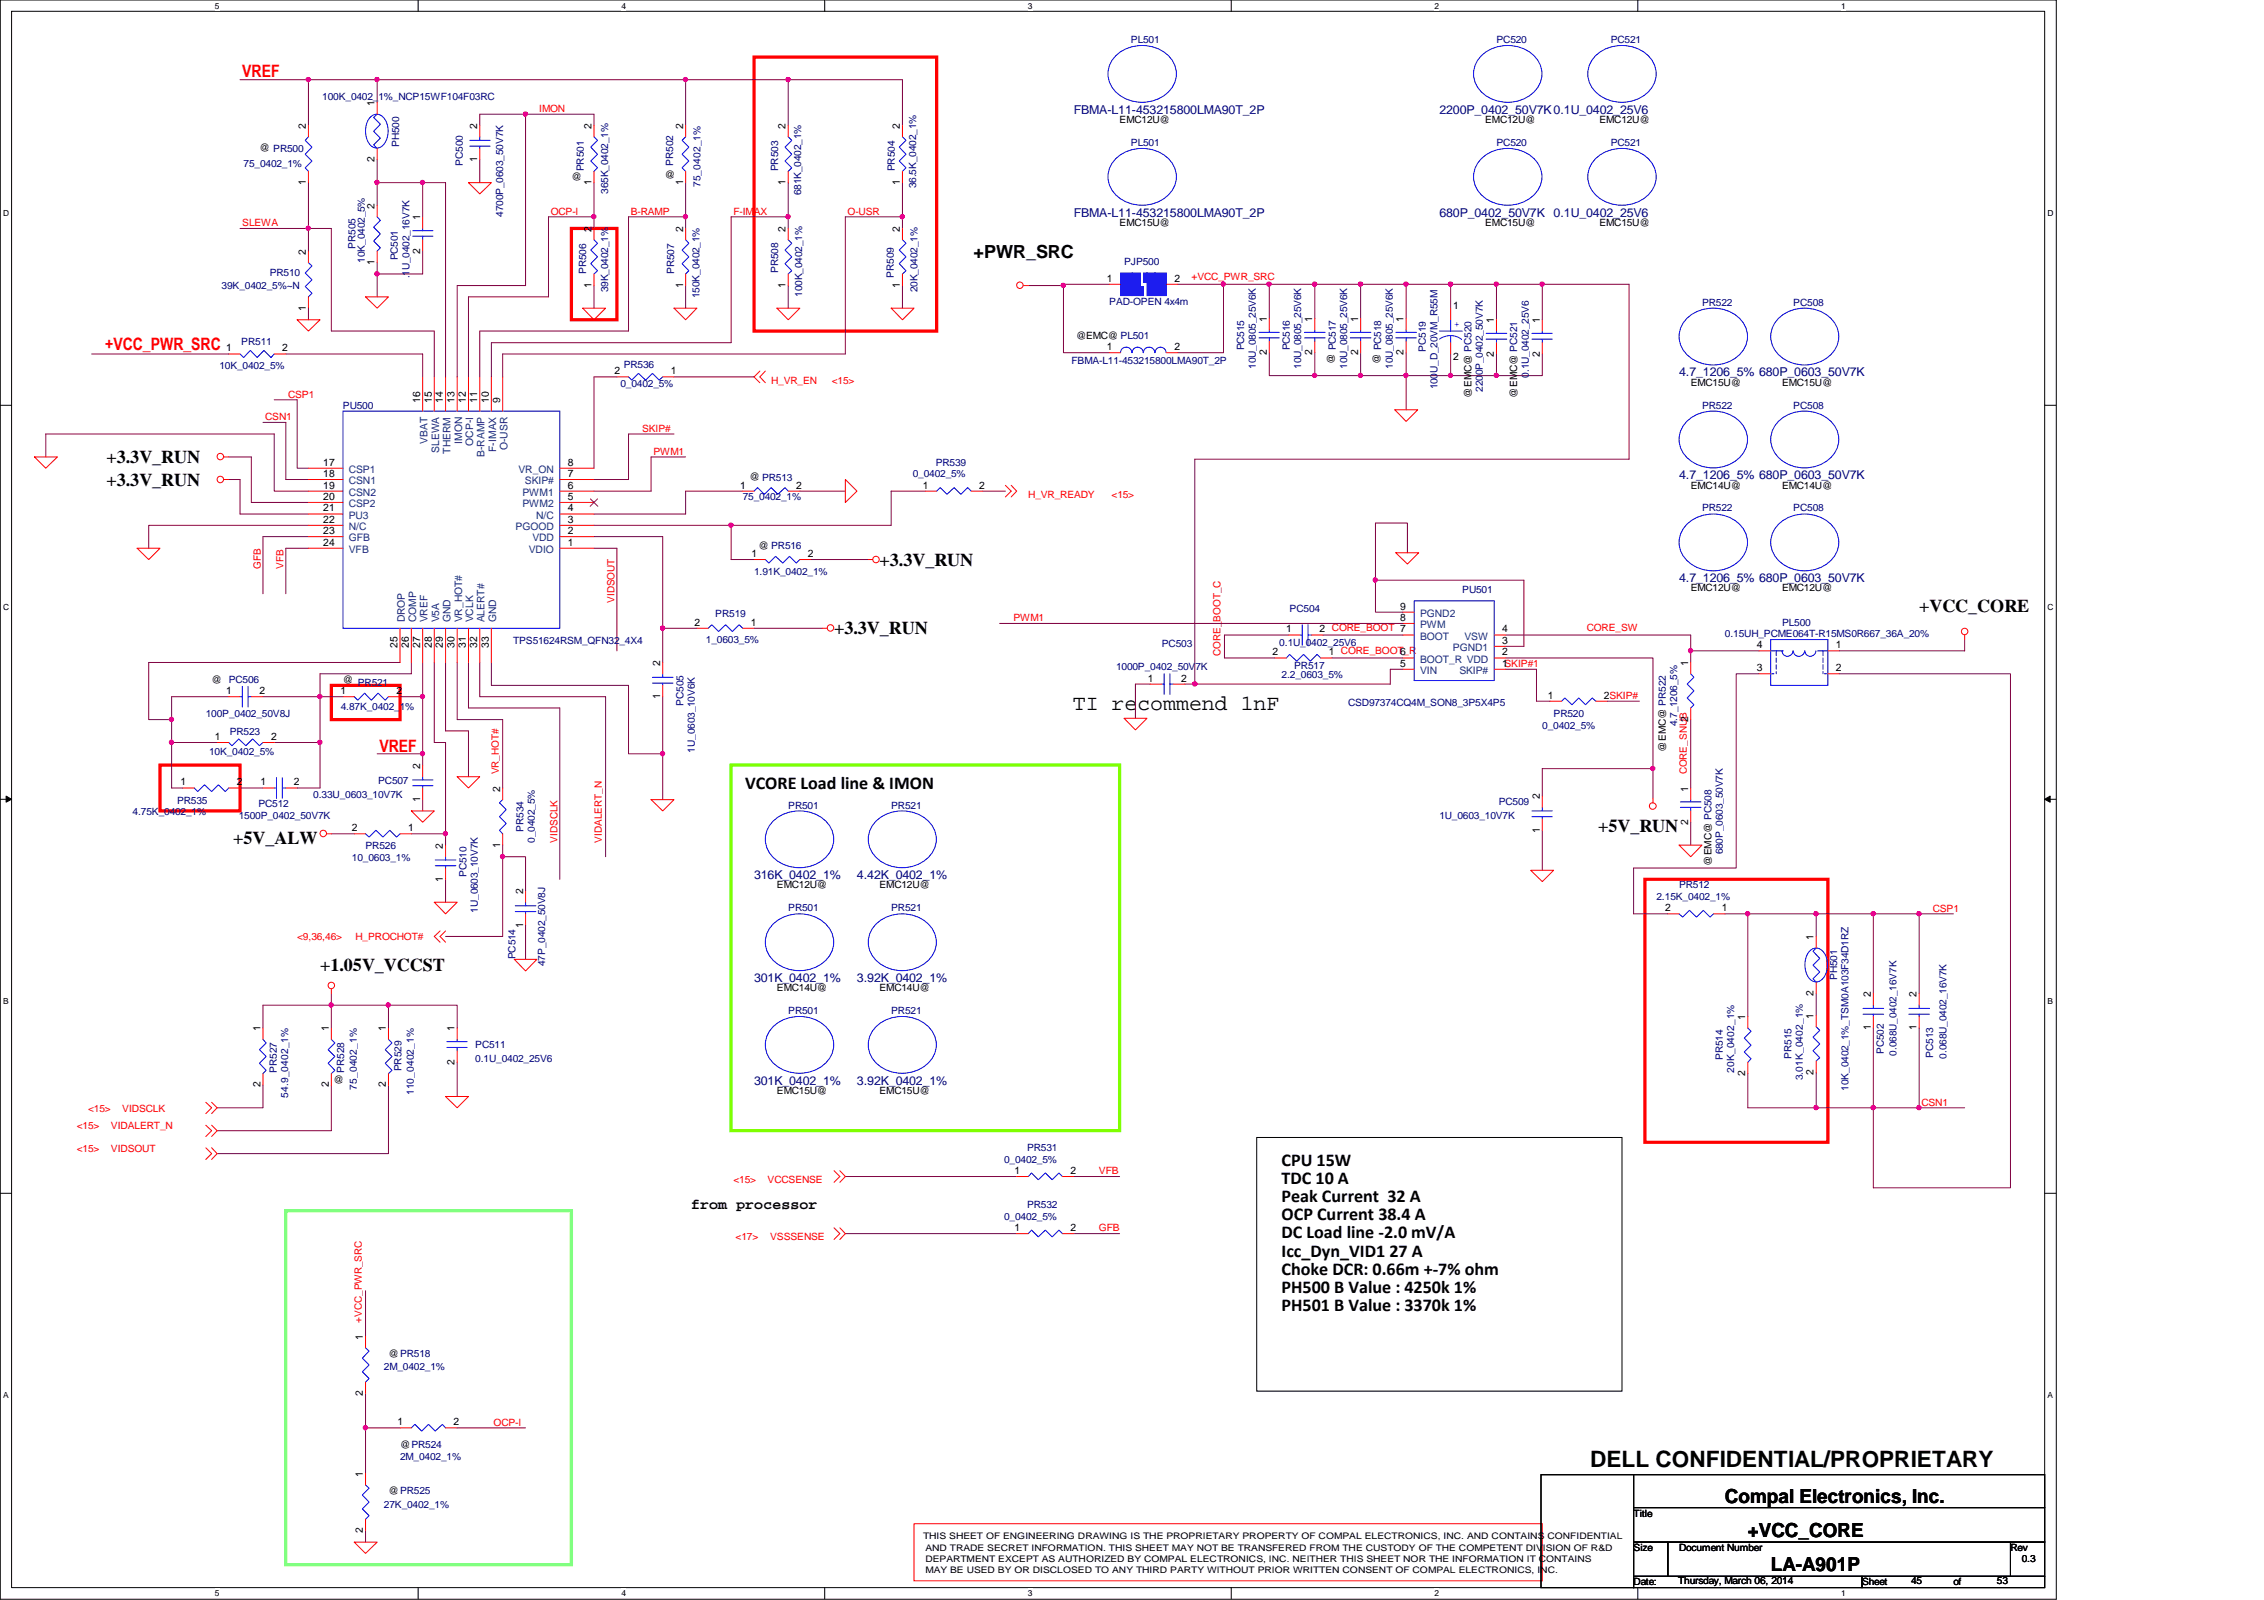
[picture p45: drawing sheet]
<svg xmlns="http://www.w3.org/2000/svg" width="297mm" height="210mm" viewBox="0 0 297 210" stroke-linecap="round" stroke-linejoin="round" font-family="sans-serif">
<defs><g id="words">
<text font-size="3" x="208.6" y="192.4">DELL CONFIDENTIAL/PROPRIETARY</text>
<text font-size="2.8" x="140.8" y="93.2">TI recommend 1nF</text>
<g font-size="2.5">
<text x="226.3" y="197.2">Compal Electronics, Inc.</text>
<text x="229.3" y="201.7">+VCC_CORE</text>
<text x="232.3" y="206.2">LA-A901P</text>
</g>
<g font-size="2.4">
<text x="127.7" y="33.8">+PWR_SRC</text>
<text x="14" y="63.8">+3.3V_RUN</text>
<text x="14" y="60.7">+3.3V_RUN</text>
<text x="115.4" y="74.2">+3.3V_RUN</text>
<text x="109.4" y="83.2">+3.3V_RUN</text>
<text x="251.8" y="80.3">+VCC_CORE</text>
<text x="97.7" y="103.5">VCORE Load line &amp; IMON</text>
<text x="30.6" y="110.8">+5V_ALW</text>
<text x="209.7" y="109.1">+5V_RUN</text>
<text x="42" y="127.4">+1.05V_VCCST</text>
<text x="168.1" y="153">CPU 15W</text>
<text x="168.1" y="155.4">TDC 10 A</text>
<text x="168.1" y="157.7">Peak Current 32 A</text>
<text x="168.1" y="160.1">OCP Current 38.4 A</text>
<text x="168.1" y="162.5">DC Load line -2.0 mV/A</text>
<text x="168.1" y="164.8">Icc_Dyn_VID1 27 A</text>
<text x="168.1" y="167.2">Choke DCR: 0.66m +-7% ohm</text>
<text x="168.1" y="169.6">PH500 B Value : 4250k 1%</text>
<text x="168.1" y="172">PH501 B Value : 3370k 1%</text>
</g>
<g font-size="2.2" fill="#f00">
<text x="31.8" y="10.2">VREF</text>
<text x="13.8" y="45.9">+VCC_PWR_SRC</text>
<text x="49.8" y="98.6">VREF</text>
</g>
<text font-size="1.9" x="90.7" y="158.7">from processor</text>
<g font-size="1.6" fill="#000080">
<text x="140.9" y="14.9">FBMA-L11-453215800LMA90T_2P</text>
<text x="188.8" y="14.9">2200P_0402_50V7K0.1U_0402_25V6</text>
<text x="140.9" y="28.4">FBMA-L11-453215800LMA90T_2P</text>
<text x="188.8" y="28.4">680P_0402_50V7K 0.1U_0402_25V6</text>
<text x="220.3" y="49.4">4.7_1206_5% 680P_0603_50V7K</text>
<text x="220.3" y="62.9">4.7_1206_5% 680P_0603_50V7K</text>
<text x="220.3" y="76.4">4.7_1206_5% 680P_0603_50V7K</text>
<text x="98.9" y="115.3">316K_0402_1%</text>
<text x="112.4" y="115.3">4.42K_0402_1%</text>
<text x="98.9" y="128.8">301K_0402_1%</text>
<text x="112.4" y="128.8">3.92K_0402_1%</text>
<text x="98.9" y="142.3">301K_0402_1%</text>
<text x="112.4" y="142.3">3.92K_0402_1%</text>
</g>
<g font-size="1.4">
<text x="40.1" y="16.9" transform="rotate(-90 40.1 16.9)">2</text>
<text x="49.1" y="13.9" transform="rotate(-90 49.1 13.9)">1</text>
<text x="62.6" y="16.9" transform="rotate(-90 62.6 16.9)">2</text>
<text x="77.6" y="16.9" transform="rotate(-90 77.6 16.9)">2</text>
<text x="89.6" y="16.9" transform="rotate(-90 89.6 16.9)">2</text>
<text x="103.1" y="16.9" transform="rotate(-90 103.1 16.9)">2</text>
<text x="118.1" y="16.9" transform="rotate(-90 118.1 16.9)">2</text>
<text x="49.1" y="21.3" transform="rotate(-90 49.1 21.3)">2</text>
<text x="62.6" y="21.3" transform="rotate(-90 62.6 21.3)">1</text>
<text x="40.1" y="24.3" transform="rotate(-90 40.1 24.3)">1</text>
<text x="49.1" y="27.4" transform="rotate(-90 49.1 27.4)">2</text>
<text x="55.1" y="28.9" transform="rotate(-90 55.1 28.9)">1</text>
<text x="77.6" y="24.3" transform="rotate(-90 77.6 24.3)">1</text>
<text x="89.6" y="24.3" transform="rotate(-90 89.6 24.3)">1</text>
<text x="103.1" y="24.3" transform="rotate(-90 103.1 24.3)">1</text>
<text x="118.1" y="24.3" transform="rotate(-90 118.1 24.3)">1</text>
<text x="40.1" y="33.4" transform="rotate(-90 40.1 33.4)">2</text>
<text x="49.1" y="34.8" transform="rotate(-90 49.1 34.8)">1</text>
<text x="55.1" y="33.3" transform="rotate(-90 55.1 33.3)">2</text>
<text x="77.6" y="30.4" transform="rotate(-90 77.6 30.4)">2</text>
<text x="89.6" y="30.4" transform="rotate(-90 89.6 30.4)">2</text>
<text x="103.1" y="30.4" transform="rotate(-90 103.1 30.4)">2</text>
<text x="118.1" y="30.4" transform="rotate(-90 118.1 30.4)">2</text>
<text x="40.1" y="40.8" transform="rotate(-90 40.1 40.8)">1</text>
<text x="77.6" y="37.8" transform="rotate(-90 77.6 37.8)">1</text>
<text x="89.6" y="37.8" transform="rotate(-90 89.6 37.8)">1</text>
<text x="103.1" y="37.8" transform="rotate(-90 103.1 37.8)">1</text>
<text x="118.1" y="37.8" transform="rotate(-90 118.1 37.8)">1</text>
<text x="145.2" y="37">1</text>
<text x="154.1" y="37">2</text>
<text x="190.7" y="40.6">1</text>
<text x="29.7" y="46.1">1</text>
<text x="37" y="46.1">2</text>
<text x="145.2" y="45.9">1</text>
<text x="154.1" y="45.9">2</text>
<text x="166.2" y="46.6" transform="rotate(-90 166.2 46.6)">2</text>
<text x="166.2" y="42.2" transform="rotate(-90 166.2 42.2)">1</text>
<text x="172.2" y="46.6" transform="rotate(-90 172.2 46.6)">2</text>
<text x="172.2" y="42.2" transform="rotate(-90 172.2 42.2)">1</text>
<text x="178.2" y="46.6" transform="rotate(-90 178.2 46.6)">2</text>
<text x="178.2" y="42.2" transform="rotate(-90 178.2 42.2)">1</text>
<text x="184.1" y="46.6" transform="rotate(-90 184.1 46.6)">2</text>
<text x="184.1" y="42.2" transform="rotate(-90 184.1 42.2)">1</text>
<text x="190.7" y="47.2">2</text>
<text x="196" y="46.8" transform="rotate(-90 196 46.8)">2</text>
<text x="196" y="42.4" transform="rotate(-90 196 42.4)">1</text>
<text x="202" y="46.8" transform="rotate(-90 202 46.8)">2</text>
<text x="202" y="42.4" transform="rotate(-90 202 42.4)">1</text>
<text x="55.1" y="52.9" transform="rotate(-90 55.1 52.9)">16</text>
<text x="56.6" y="52.9" transform="rotate(-90 56.6 52.9)">15</text>
<text x="58.1" y="52.9" transform="rotate(-90 58.1 52.9)">14</text>
<text x="59.6" y="52.9" transform="rotate(-90 59.6 52.9)">13</text>
<text x="61.1" y="52.9" transform="rotate(-90 61.1 52.9)">12</text>
<text x="62.6" y="52.9" transform="rotate(-90 62.6 52.9)">11</text>
<text x="64.1" y="52.9" transform="rotate(-90 64.1 52.9)">10</text>
<text x="65.6" y="52.9" transform="rotate(-90 65.6 52.9)">9</text>
<text x="80.6" y="49.1">2</text>
<text x="88" y="49.1">1</text>
<text x="42.4" y="65.6">20</text>
<text x="42.4" y="61.1">17</text>
<text x="42.4" y="64.1">19</text>
<text x="42.4" y="62.6">18</text>
<text x="74.5" y="62.6">7</text>
<text x="74.5" y="65.6">5</text>
<text x="74.5" y="64.1">6</text>
<text x="74.5" y="61.1">8</text>
<text x="97.1" y="64.1">1</text>
<text x="104.5" y="64.1">2</text>
<text x="121.1" y="64.1">1</text>
<text x="128.5" y="64.1">2</text>
<text x="42.4" y="70.1">23</text>
<text x="42.4" y="67.1">21</text>
<text x="42.4" y="71.6">24</text>
<text x="42.4" y="68.6">22</text>
<text x="74.5" y="71.6">1</text>
<text x="74.5" y="68.6">3</text>
<text x="74.5" y="67.1">4</text>
<text x="74.5" y="70.1">2</text>
<text x="98.6" y="73.1">1</text>
<text x="106" y="73.1">2</text>
<text x="91.1" y="82.1">2</text>
<text x="98.5" y="82.1">1</text>
<text x="168.7" y="83">1</text>
<text x="173.1" y="83">2 CORE_BOOT 7</text>
<text x="183.7" y="81.4">8</text>
<text x="183.7" y="80">9</text>
<text x="197.1" y="83">4</text>
<text x="52.2" y="85" transform="rotate(-90 52.2 85)">25</text>
<text x="53.6" y="85" transform="rotate(-90 53.6 85)">26</text>
<text x="55.1" y="85" transform="rotate(-90 55.1 85)">27</text>
<text x="56.6" y="85" transform="rotate(-90 56.6 85)">28</text>
<text x="58.1" y="85" transform="rotate(-90 58.1 85)">29</text>
<text x="59.6" y="85" transform="rotate(-90 59.6 85)">30</text>
<text x="61.1" y="85" transform="rotate(-90 61.1 85)">31</text>
<text x="62.6" y="85" transform="rotate(-90 62.6 85)">32</text>
<text x="64.1" y="85" transform="rotate(-90 64.1 85)">33</text>
<text x="86.6" y="87.3" transform="rotate(-90 86.6 87.3)">2</text>
<text x="150.6" y="89.4">1</text>
<text x="155" y="89.4">2</text>
<text x="167" y="86">2</text>
<text x="174.3" y="86">1 CORE_BOOT_R</text>
<text x="183.7" y="87.5">5</text>
<text x="183.7" y="86">6</text>
<text x="197.1" y="87.5">1SKIP#1</text>
<text x="197.1" y="84.5">3</text>
<text x="197.1" y="86">2</text>
<text x="221.5" y="87.3" transform="rotate(-90 221.5 87.3)">1</text>
<text x="230.5" y="88.1">3</text>
<text x="230.5" y="85">4</text>
<text x="240.9" y="85">1</text>
<text x="240.9" y="88.1">2</text>
<text x="29.7" y="91.1">1</text>
<text x="34" y="91.1">2</text>
<text x="44.7" y="91.1">1</text>
<text x="52" y="91.1">2</text>
<text x="86.6" y="91.7" transform="rotate(-90 86.6 91.7)">1</text>
<text x="203.1" y="91.7">1</text>
<text x="210.4" y="91.7">2SKIP#</text>
<text x="221.5" y="94.7" transform="rotate(-90 221.5 94.7)">2</text>
<text x="28.2" y="97.1">1</text>
<text x="35.6" y="97.1">2</text>
<text x="55.1" y="100.8" transform="rotate(-90 55.1 100.8)">2</text>
<text x="23.7" y="103">1</text>
<text x="31.1" y="103">2</text>
<text x="34.2" y="103">1</text>
<text x="38.6" y="103">2</text>
<text x="55.1" y="105.2" transform="rotate(-90 55.1 105.2)">1</text>
<text x="65.6" y="103.8" transform="rotate(-90 65.6 103.8)">2</text>
<text x="202" y="104.9" transform="rotate(-90 202 104.9)">2</text>
<text x="221.5" y="103.8" transform="rotate(-90 221.5 103.8)">1</text>
<text x="46.1" y="109.1">2</text>
<text x="53.5" y="109.1">1</text>
<text x="58.1" y="111.3" transform="rotate(-90 58.1 111.3)">2</text>
<text x="65.6" y="111.2" transform="rotate(-90 65.6 111.2)">1</text>
<text x="202" y="109.3" transform="rotate(-90 202 109.3)">1</text>
<text x="221.5" y="108.2" transform="rotate(-90 221.5 108.2)">2</text>
<text x="58.1" y="115.7" transform="rotate(-90 58.1 115.7)">1</text>
<text x="68.6" y="117.3" transform="rotate(-90 68.6 117.3)">2</text>
<text x="218.5" y="119.5">2</text>
<text x="225.9" y="119.5">1</text>
<text x="68.6" y="121.7" transform="rotate(-90 68.6 121.7)">1</text>
<text x="238" y="123.3" transform="rotate(-90 238 123.3)">1</text>
<text x="238" y="130.7" transform="rotate(-90 238 130.7)">2</text>
<text x="245.4" y="130.8" transform="rotate(-90 245.4 130.8)">2</text>
<text x="251.5" y="130.8" transform="rotate(-90 251.5 130.8)">2</text>
<text x="34.2" y="135.3" transform="rotate(-90 34.2 135.3)">1</text>
<text x="43.1" y="135.3" transform="rotate(-90 43.1 135.3)">1</text>
<text x="50.6" y="135.3" transform="rotate(-90 50.6 135.3)">1</text>
<text x="59.6" y="135.3" transform="rotate(-90 59.6 135.3)">1</text>
<text x="229" y="133.8" transform="rotate(-90 229 133.8)">1</text>
<text x="238" y="133.6" transform="rotate(-90 238 133.6)">1</text>
<text x="245.4" y="135.2" transform="rotate(-90 245.4 135.2)">1</text>
<text x="251.5" y="135.2" transform="rotate(-90 251.5 135.2)">1</text>
<text x="34.2" y="142.7" transform="rotate(-90 34.2 142.7)">2</text>
<text x="43.1" y="142.7" transform="rotate(-90 43.1 142.7)">2</text>
<text x="50.6" y="142.7" transform="rotate(-90 50.6 142.7)">2</text>
<text x="59.6" y="139.7" transform="rotate(-90 59.6 139.7)">2</text>
<text x="229" y="141.2" transform="rotate(-90 229 141.2)">2</text>
<text x="238" y="141" transform="rotate(-90 238 141)">2</text>
<text x="133.1" y="154">1</text>
<text x="140.5" y="154">2</text>
<text x="133.1" y="161.5">1</text>
<text x="140.5" y="161.5">2</text>
<text x="47.6" y="175.8" transform="rotate(-90 47.6 175.8)">1</text>
<text x="47.6" y="183.1" transform="rotate(-90 47.6 183.1)">2</text>
<text x="52.2" y="187">1</text>
<text x="59.5" y="187">2</text>
<text x="47.6" y="193.8" transform="rotate(-90 47.6 193.8)">1</text>
<text x="47.6" y="201.1" transform="rotate(-90 47.6 201.1)">2</text>
</g>
<g font-size="1.4" fill="#004080">
<text x="56.1" y="58.2" transform="rotate(-90 56.1 58.2)">VBAT</text>
<text x="57.6" y="59.4" transform="rotate(-90 57.6 59.4)">SLEWA</text>
<text x="59.1" y="59.5" transform="rotate(-90 59.1 59.5)">THERM</text>
<text x="60.6" y="58.3" transform="rotate(-90 60.6 58.3)">IMON</text>
<text x="62.1" y="58.5" transform="rotate(-90 62.1 58.5)">OCP-I</text>
<text x="63.6" y="59.9" transform="rotate(-90 63.6 59.9)">B-RAMP</text>
<text x="65.1" y="59.3" transform="rotate(-90 65.1 59.3)">F-IMAX</text>
<text x="66.6" y="59.1" transform="rotate(-90 66.6 59.1)">O-USR</text>
<text x="45.8" y="62.1">CSP1</text>
<text x="45.8" y="65.1">CSN2</text>
<text x="45.8" y="63.5">CSN1</text>
<text x="68" y="62.1">VR_ON</text>
<text x="68.5" y="65.1">PWM1</text>
<text x="68.9" y="63.5">SKIP#</text>
<text x="45.8" y="71">GFB</text>
<text x="45.8" y="68.1">PU3</text>
<text x="45.8" y="69.6">N/C</text>
<text x="45.8" y="66.5">CSP2</text>
<text x="67.6" y="69.6">PGOOD</text>
<text x="68.5" y="66.5">PWM2</text>
<text x="69.8" y="71">VDD</text>
<text x="70.4" y="68.1">N/C</text>
<text x="45.8" y="72.6">VFB</text>
<text x="69.4" y="72.6">VDIO</text>
<text x="53.1" y="81.7" transform="rotate(-90 53.1 81.7)">DROP</text>
<text x="54.6" y="81.7" transform="rotate(-90 54.6 81.7)">COMP</text>
<text x="56.1" y="81.7" transform="rotate(-90 56.1 81.7)">VREF</text>
<text x="57.6" y="81.7" transform="rotate(-90 57.6 81.7)">V5A</text>
<text x="59.1" y="81.7" transform="rotate(-90 59.1 81.7)">GND</text>
<text x="60.6" y="81.7" transform="rotate(-90 60.6 81.7)">VR_HOT#</text>
<text x="62.1" y="81.7" transform="rotate(-90 62.1 81.7)">VCLK</text>
<text x="63.6" y="81.7" transform="rotate(-90 63.6 81.7)">ALERT#</text>
<text x="65.1" y="81.7" transform="rotate(-90 65.1 81.7)">GND</text>
<text x="186.3" y="82.4">PWM</text>
<text x="186.3" y="83.9">BOOT</text>
<text x="186.3" y="80.9">PGND2</text>
<text x="192.1" y="83.9">VSW</text>
<text x="186.3" y="88.4">VIN</text>
<text x="186.3" y="87">BOOT_R VDD</text>
<text x="190.6" y="85.4">PGND1</text>
<text x="191.5" y="88.4">SKIP#</text>
</g>
<g font-size="1.3" fill="#000080">
<text x="148.4" y="5.7">PL501</text>
<text x="196.3" y="5.7">PC520</text>
<text x="211.3" y="5.7">PC521</text>
<text x="42.3" y="13.2">100K_0402_1%_NCP15WF104F03RC</text>
<text x="32" y="21.8">75_0402_1%</text>
<text x="52.4" y="19.3" transform="rotate(-90 52.4 19.3)">PH500</text>
<text x="60.7" y="21.7" transform="rotate(-90 60.7 21.7)">PC500</text>
<text x="76.6" y="22.5" transform="rotate(-90 76.6 22.5)">PR501</text>
<text x="88.3" y="21.7" transform="rotate(-90 88.3 21.7)">PR502</text>
<text x="102.1" y="22.5" transform="rotate(-90 102.1 22.5)">PR503</text>
<text x="117.4" y="22.5" transform="rotate(-90 117.4 22.5)">PR504</text>
<text x="148.4" y="19.1">PL501</text>
<text x="196.3" y="19.1">PC520</text>
<text x="211.3" y="19.1">PC521</text>
<text x="66" y="28.4" transform="rotate(-90 66 28.4)">4700P_0603_50V7K</text>
<text x="79.8" y="25.4" transform="rotate(-90 79.8 25.4)">365K_0402_1%</text>
<text x="91.9" y="24.6" transform="rotate(-90 91.9 24.6)">75_0402_1%</text>
<text x="105.1" y="25.6" transform="rotate(-90 105.1 25.6)">681K_0402_1%</text>
<text x="120.2" y="24.7" transform="rotate(-90 120.2 24.7)">36.5K_0402_1%</text>
<text x="46.6" y="32.6" transform="rotate(-90 46.6 32.6)">PR505</text>
<text x="47.9" y="34.5" transform="rotate(-90 47.9 34.5)">10K_0402_5%</text>
<text x="52.2" y="34.2" transform="rotate(-90 52.2 34.2)">PC501</text>
<text x="76.9" y="35.9" transform="rotate(-90 76.9 35.9)">PR506</text>
<text x="88.5" y="35.9" transform="rotate(-90 88.5 35.9)">PR507</text>
<text x="102.1" y="35.8" transform="rotate(-90 102.1 35.8)">PR508</text>
<text x="147.5" y="34.8">PJP500</text>
<text x="29.1" y="37.9">39K_0402_5%~N</text>
<text x="35.4" y="36.2">PR510</text>
<text x="53.7" y="36.5" transform="rotate(-90 53.7 36.5)">.1U_0402_16V7K</text>
<text x="79.8" y="38.4" transform="rotate(-90 79.8 38.4)">39K_0402_1%</text>
<text x="91.8" y="39.1" transform="rotate(-90 91.8 39.1)">150K_0402_1%</text>
<text x="105.2" y="38.9" transform="rotate(-90 105.2 38.9)">100K_0402_1%</text>
<text x="117.3" y="36.4" transform="rotate(-90 117.3 36.4)">PR509</text>
<text x="120.4" y="38.4" transform="rotate(-90 120.4 38.4)">20K_0402_1%</text>
<text x="145.5" y="40">PAD-OPEN 4x4m</text>
<text x="223.3" y="40.1">PR522</text>
<text x="235.3" y="40.1">PC508</text>
<text x="31.7" y="45.2">PR511</text>
<text x="140.6" y="47.8">FBMA-L11-453215800LMA90T_2P</text>
<text x="163.2" y="46" transform="rotate(-90 163.2 46)">PC515</text>
<text x="169.2" y="46" transform="rotate(-90 169.2 46)">PC516</text>
<text x="187.1" y="46.1" transform="rotate(-90 187.1 46.1)">PC519</text>
<text x="28.8" y="48.4">10K_0402_5%</text>
<text x="45" y="53.6">PU500</text>
<text x="81.4" y="50.8">0_0402_5%</text>
<text x="81.8" y="48.2">PR536</text>
<text x="164.8" y="48.4" transform="rotate(-90 164.8 48.4)">10U_0805_25V6K</text>
<text x="170.7" y="48.4" transform="rotate(-90 170.7 48.4)">10U_0805_25V6K</text>
<text x="176.7" y="48.4" transform="rotate(-90 176.7 48.4)">10U_0805_25V6K</text>
<text x="182.7" y="48.4" transform="rotate(-90 182.7 48.4)">10U_0805_25V6K</text>
<text x="188.6" y="51.1" transform="rotate(-90 188.6 51.1)">100U_D_20VM_R55M</text>
<text x="194.6" y="51.4" transform="rotate(-90 194.6 51.4)">2200P_0402_50V7K</text>
<text x="200.6" y="49.6" transform="rotate(-90 200.6 49.6)">0.1U_0402_25V6</text>
<text x="223.3" y="53.6">PR522</text>
<text x="235.3" y="53.6">PC508</text>
<text x="97.4" y="65.6">75_0402_1%</text>
<text x="119.8" y="62.6">0_0402_5%</text>
<text x="122.8" y="61.1">PR539</text>
<text x="223.3" y="67.1">PR522</text>
<text x="235.3" y="67.1">PC508</text>
<text x="98.9" y="75.5">1.91K_0402_1%</text>
<text x="191.9" y="77.8">PU501</text>
<text x="93.8" y="80.9">PR519</text>
<text x="169.2" y="80.3">PC504</text>
<text x="226.3" y="83.6">0.15UH_PCME064T-R15MS0R667_36A_20%</text>
<text x="233.8" y="82.1">PL500</text>
<text x="67.3" y="84.5">TPS51624RSM_QFN32_4X4</text>
<text x="92.6" y="84.3">1_0603_5%</text>
<text x="146.4" y="87.9">1000P_0402_50V7K</text>
<text x="152.4" y="84.9">PC503</text>
<text x="167.8" y="84.8">0.1U_0402_25V6</text>
<text x="168.1" y="89">2.2_0603_5%</text>
<text x="169.8" y="87.8">PR517</text>
<text x="27" y="94.1">100P_0402_50V8J</text>
<text x="44.7" y="93.2">4.87K_0402_1%</text>
<text x="46.9" y="90">PR521</text>
<text x="89.7" y="92.6" transform="rotate(-90 89.7 92.6)">PC505</text>
<text x="176.9" y="92.6">CSD97374CQ4M_SON8_3P5X4P5</text>
<text x="202.4" y="95.6">0_0402_5%</text>
<text x="203.8" y="94.1">PR520</text>
<text x="220" y="95.3" transform="rotate(-90 220 95.3)">4.7_1206_5%</text>
<text x="27.4" y="99">10K_0402_5%</text>
<text x="30.1" y="96.5">PR523</text>
<text x="91.2" y="98.7" transform="rotate(-90 91.2 98.7)">1U_0603_10V6K</text>
<text x="17.4" y="107">4.75K_0402_1%</text>
<text x="23.2" y="105.5">PR535</text>
<text x="31.3" y="107.4">1500P_0402_50V7K</text>
<text x="33.9" y="105.9">PC512</text>
<text x="41.1" y="104.7">0.33U_0603_10V7K</text>
<text x="49.6" y="102.9">PC507</text>
<text x="103.4" y="106.1">PR501</text>
<text x="116.9" y="106.1">PR521</text>
<text x="188.8" y="107.4">1U_0603_10V7K</text>
<text x="196.6" y="105.6">PC509</text>
<text x="46.2" y="112.9">10_0603_1%</text>
<text x="48" y="111.3">PR526</text>
<text x="68.7" y="109.1" transform="rotate(-90 68.7 109.1)">PR534</text>
<text x="70.2" y="110.6" transform="rotate(-90 70.2 110.6)">0_0402_5%</text>
<text x="226.1" y="112.1" transform="rotate(-90 226.1 112.1)">680P_0603_50V7K</text>
<text x="61.2" y="115.1" transform="rotate(-90 61.2 115.1)">PC510</text>
<text x="62.7" y="119.7" transform="rotate(-90 62.7 119.7)">1U_0603_10V7K</text>
<text x="103.4" y="119.5">PR501</text>
<text x="116.9" y="119.5">PR521</text>
<text x="217.3" y="118.1">2.15K_0402_1%</text>
<text x="220.3" y="116.5">PR512</text>
<text x="67.6" y="125.9" transform="rotate(-90 67.6 125.9)">PC514</text>
<text x="71.5" y="126.7" transform="rotate(-90 71.5 126.7)">47P_0402_50V8J</text>
<text x="241" y="128.6" transform="rotate(-90 241 128.6)">PH501</text>
<text x="62.4" y="137.5">PC511</text>
<text x="103.4" y="133.1">PR501</text>
<text x="116.9" y="133.1">PR521</text>
<text x="36.3" y="140.7" transform="rotate(-90 36.3 140.7)">PR527</text>
<text x="45.2" y="140.7" transform="rotate(-90 45.2 140.7)">PR528</text>
<text x="46.8" y="143" transform="rotate(-90 46.8 143)">75_0402_1%</text>
<text x="52.7" y="140.5" transform="rotate(-90 52.7 140.5)">PR529</text>
<text x="54.3" y="143.7" transform="rotate(-90 54.3 143.7)">110_0402_1%</text>
<text x="62.4" y="139.3">0.1U_0402_25V6</text>
<text x="226.1" y="139.1" transform="rotate(-90 226.1 139.1)">PR514</text>
<text x="227.5" y="140.7" transform="rotate(-90 227.5 140.7)">20K_0402_1%</text>
<text x="235" y="138.9" transform="rotate(-90 235 138.9)">PR515</text>
<text x="236.5" y="141.7" transform="rotate(-90 236.5 141.7)">3.01K_0402_1%</text>
<text x="242.5" y="143.1" transform="rotate(-90 242.5 143.1)">10K_0402_1%_TSM0A103F34D1RZ</text>
<text x="247.2" y="138.3" transform="rotate(-90 247.2 138.3)">PC502</text>
<text x="248.8" y="138.5" transform="rotate(-90 248.8 138.5)">0.068U_0402_16V7K</text>
<text x="253.6" y="138.8" transform="rotate(-90 253.6 138.8)">PC513</text>
<text x="255.4" y="138.9" transform="rotate(-90 255.4 138.9)">0.068U_0402_16V7K</text>
<text x="37.8" y="144" transform="rotate(-90 37.8 144)">54.9_0402_1%</text>
<text x="131.7" y="152.5">0_0402_5%</text>
<text x="134.7" y="151">PR531</text>
<text x="131.7" y="160">0_0402_5%</text>
<text x="134.7" y="158.5">PR532</text>
<text x="50.4" y="179.8">2M_0402_1%</text>
<text x="52.5" y="191.5">2M_0402_1%</text>
<text x="50.4" y="197.8">27K_0402_1%</text>
</g>
<g font-size="1.3" fill="#f00">
<text x="70.7" y="14.7">IMON</text>
<text x="31.8" y="29.7">SLEWA</text>
<text x="72.3" y="28.2">OCP-I</text>
<text x="82.8" y="28.2">B-RAMP</text>
<text x="96.2" y="28.2">F-IMAX</text>
<text x="111.2" y="28.2">O-USR</text>
<text x="156.3" y="36.8">+VCC_PWR_SRC</text>
<text x="37.8" y="52.2">CSP1</text>
<text x="101.2" y="50.3">H_VR_EN</text>
<text x="109.1" y="50.3">&lt;15&gt;</text>
<text x="34.8" y="55.1">CSN1</text>
<text x="84.2" y="56.6">SKIP#</text>
<text x="85.7" y="59.6">PWM1</text>
<text x="134.9" y="65.3">H_VR_READY</text>
<text x="145.8" y="65.3">&lt;15&gt;</text>
<text x="34.2" y="74.6" transform="rotate(-90 34.2 74.6)">GFB</text>
<text x="37.2" y="74.6" transform="rotate(-90 37.2 74.6)">VFB</text>
<text x="80.6" y="79.1" transform="rotate(-90 80.6 79.1)">VIDSOUT</text>
<text x="133" y="81.5">PWM1</text>
<text x="208.2" y="82.8">CORE_SW</text>
<text x="160.1" y="86" transform="rotate(-90 160.1 86)">CORE_BOOT_C</text>
<text x="65.4" y="101.6" transform="rotate(-90 65.4 101.6)">VR_HOT#</text>
<text x="221.3" y="101.6" transform="rotate(-90 221.3 101.6)">CORE_SNUB</text>
<text x="73.1" y="110.6" transform="rotate(-90 73.1 110.6)">VIDSCLK</text>
<text x="78.9" y="110.6" transform="rotate(-90 78.9 110.6)">VIDALERT_N</text>
<text x="253.6" y="119.6">CSP1</text>
<text x="39" y="123.3">&lt;9,36,46&gt;</text>
<text x="46.6" y="123.3">H_PROCHOT#</text>
<text x="10.1" y="148.2">&lt;15&gt;</text>
<text x="11.6" y="145.9">&lt;15&gt;</text>
<text x="14.6" y="148.2">VIDALERT_N</text>
<text x="16" y="145.9">VIDSCLK</text>
<text x="252.1" y="145">CSN1</text>
<text x="10.1" y="151.2">&lt;15&gt;</text>
<text x="14.6" y="151.2">VIDSOUT</text>
<text x="96.2" y="155.2">&lt;15&gt;</text>
<text x="100.7" y="155.2">VCCSENSE</text>
<text x="144.2" y="154.1">VFB</text>
<text x="144.2" y="161.5">GFB</text>
<text x="96.5" y="162.7">&lt;17&gt;</text>
<text x="101" y="162.7">VSSSENSE</text>
<text x="47.5" y="173.5" transform="rotate(-90 47.5 173.5)">+VCC_PWR_SRC</text>
<text x="64.8" y="187">OCP-I</text>
</g>
<g font-size="1.3">
<text x="146.9" y="16.2">EMC12U@</text>
<text x="194.9" y="16.2">EMC12U@</text>
<text x="209.8" y="16.2">EMC12U@</text>
<text x="34" y="19.8">@ PR500</text>
<text x="75" y="23.7">@</text>
<text x="87.2" y="23.4">@</text>
<text x="146.9" y="29.6">EMC15U@</text>
<text x="194.9" y="29.6">EMC15U@</text>
<text x="209.8" y="29.6">EMC15U@</text>
<text x="141.2" y="44.5">@EMC@ PL501</text>
<text x="175.1" y="47.8" transform="rotate(-90 175.1 47.8)">@ PC517</text>
<text x="181.1" y="47.8" transform="rotate(-90 181.1 47.8)">@ PC518</text>
<text x="193.1" y="52.2" transform="rotate(-90 193.1 52.2)">@EMC@ PC520</text>
<text x="199" y="52.2" transform="rotate(-90 199 52.2)">@EMC@ PC521</text>
<text x="221.8" y="50.6">EMC15U@</text>
<text x="233.8" y="50.6">EMC15U@</text>
<text x="98.3" y="62.9">@ PR513</text>
<text x="221.8" y="64.1">EMC14U@</text>
<text x="233.8" y="64.1">EMC14U@</text>
<text x="99.5" y="72.1">@ PR516</text>
<text x="221.8" y="77.6">EMC12U@</text>
<text x="233.8" y="77.6">EMC12U@</text>
<text x="27.8" y="89.6">@ PC506</text>
<text x="45" y="89.6">@</text>
<text x="218.6" y="98.6" transform="rotate(-90 218.6 98.6)">@EMC@ PR522</text>
<text x="224.5" y="113.6" transform="rotate(-90 224.5 113.6)">@EMC@ PC508</text>
<text x="101.9" y="116.5">EMC12U@</text>
<text x="115.4" y="116.5">EMC12U@</text>
<text x="101.9" y="130">EMC14U@</text>
<text x="115.4" y="130">EMC14U@</text>
<text x="43.8" y="142">@</text>
<text x="101.9" y="143.6">EMC15U@</text>
<text x="115.4" y="143.6">EMC15U@</text>
<text x="51" y="178">@PR518</text>
<text x="52.5" y="190">@PR524</text>
<text x="51" y="196">@PR525</text>
<text x="214.3" y="199">Title</text>
<text x="214.3" y="203.5">Size</text>
<text x="220.3" y="203.5">Document Number</text>
<text x="263.8" y="203.5">Rev</text>
<text x="214.3" y="208">Date:</text>
<text x="220.2" y="207.8">Thursday, March 06, 2014</text>
<text x="244.3" y="208">Sheet</text>
<text x="250.7" y="207.8">45</text>
<text x="256.3" y="208">of</text>
<text x="262" y="207.8">53</text>
<text x="265.3" y="205">0.3</text>
</g>
<text font-size="1.3" fill="#00f" x="190.8" y="42.8">+</text>
<g font-size="1.2">
<text x="121.1" y="201.9">THIS SHEET OF ENGINEERING DRAWING IS THE PROPRIETARY PROPERTY OF COMPAL ELECTRONICS, INC. AND CONTAINS CONFIDENTIAL</text>
<text x="121.4" y="203.4">AND TRADE SECRET INFORMATION. THIS SHEET MAY NOT BE TRANSFERED FROM THE CUSTODY OF THE COMPETENT DIVISION OF R&amp;D</text>
<text x="121.4" y="204.9">DEPARTMENT EXCEPT AS AUTHORIZED BY COMPAL ELECTRONICS, INC. NEITHER THIS SHEET NOR THE INFORMATION IT CONTAINS</text>
<text x="121.4" y="206.4">MAY BE USED BY OR DISCLOSED TO ANY THIRD PARTY WITHOUT PRIOR WRITTEN CONSENT OF COMPAL ELECTRONICS, INC.</text>
</g>
<g font-size="1.1">
<text x="28.2" y="1.1">5</text>
<text x="81.5" y="1.1">4</text>
<text x="134.9" y="1.1">3</text>
<text x="188.2" y="1.1">2</text>
<text x="241.6" y="1.1">1</text>
<text x=".4" y="28.3">D</text>
<text x="268.6" y="28.3">D</text>
<text x=".4" y="80">C</text>
<text x="268.6" y="80">C</text>
<text x=".4" y="131.7">B</text>
<text x="268.6" y="131.7">B</text>
<text x=".4" y="183.3">A</text>
<text x="268.6" y="183.3">A</text>
<text x="28.2" y="209.4">5</text>
<text x="81.5" y="209.4">4</text>
<text x="134.9" y="209.4">3</text>
<text x="188.2" y="209.4">2</text>
<text x="241.6" y="209.4">1</text>
</g>
</g></defs>
<path d="M0 0h269.8v209.8h-269.8zM1.5 1.5h266.8v206.8h-266.8z" fill="none" stroke="#000" stroke-width=".13"/>
<g fill="#fff">
<path d="M28.2 .2h.6v1.2h-.6z"/>
<path d="M28.2 208.4h.6v1.2h-.6z"/>
</g>
<path d="M54.9 0v1.5M54.9 208.3v1.5" fill="none" stroke="#000" stroke-width=".13"/>
<g fill="#fff">
<path d="M81.5 .2h.6v1.2h-.6z"/>
<path d="M81.5 208.4h.6v1.2h-.6z"/>
</g>
<path d="M108.2 0v1.5M108.2 208.3v1.5" fill="none" stroke="#000" stroke-width=".13"/>
<g fill="#fff">
<path d="M134.9 .2h.6v1.2h-.6z"/>
<path d="M134.9 208.4h.6v1.2h-.6z"/>
</g>
<path d="M161.5 0v1.5M161.5 208.3v1.5" fill="none" stroke="#000" stroke-width=".13"/>
<g fill="#fff">
<path d="M188.2 .2h.6v1.2h-.6z"/>
<path d="M188.2 208.4h.6v1.2h-.6z"/>
</g>
<path d="M214.9 0v1.5M214.9 208.3v1.5" fill="none" stroke="#000" stroke-width=".13"/>
<g fill="#fff">
<path d="M241.6 .2h.5v1.2h-.5z"/>
<path d="M241.6 208.4h.5v1.2h-.5z"/>
<path d="M.4 27.3h.8v1.2h-.8z"/>
<path d="M268.6 27.3h.8v1.2h-.8z"/>
<path d="M.4 79h.8v1.2h-.8z"/>
<path d="M268.6 79h.8v1.2h-.8z"/>
</g>
<path d="M0 53.2h1.5M268.3 53.2h1.4" fill="none" stroke="#000" stroke-width=".13"/>
<g fill="#fff">
<path d="M.4 130.7h.7v1.2h-.7z"/>
<path d="M268.6 130.7h.8v1.2h-.8z"/>
</g>
<path d="M0 104.9h1.5M.8 104.4l.7 .5-.7 .3zM268.3 104.9l.7-.5v.8zM268.3 104.9h1.4" fill="none" stroke="#000" stroke-width=".13"/>
<path d="M.8 104.4l.7 .5-.7 .3zM268.3 104.9l.7-.5v.8z" fill="#000"/>
<g fill="#fff">
<path d="M.4 182.4h.7v1.2h-.7z"/>
<path d="M268.6 182.4h.8v1.2h-.8z"/>
</g>
<path d="M0 156.5h1.5M164.9 149.2h47.9v33.3h-47.9zM268.3 156.5h1.4" fill="none" stroke="#000" stroke-width=".13"/>
<path d="M119.9 199.9h82.4v7.5h-82.4z" fill="none" stroke="#f00" stroke-width=".13"/>
<path d="M98.9 7.5h24v35.9h-24zM75 30h5.9v12h-5.9zM43.5 89.9h9v4.5h-9zM21 100.4h10.5v6h-10.5zM215.8 115.4h24v34.5h-24z" fill="none" stroke="#f00" stroke-width=".42"/>
<path d="M37.5 158.8h37.5v46.5h-37.5z" fill="none" stroke="#80ff80" stroke-width=".42"/>
<path d="M95.9 100.4h51v47.9h-51z" fill="none" stroke="#80ff00" stroke-width=".42"/>
<path d="M118.4 10.5v6M40.5 24v8.9M77.9 28.4v1.6M118.4 37.5v2.9M118.4 28.4v1.6M66 46.4v3M77.9 68.9h18v4.5M97.4 64.4h-7.4v3h-12.1M104.9 64.4h6M22.5 91.4v3M64.5 89.9h18v9h4.4v6" fill="none" stroke="#800040" stroke-width=".13"/>
<circle cx="22.5" cy="94.4" r=".29" fill="#f0f"/>
<circle cx="22.5" cy="94.4" r=".29" fill="none" stroke="#f0f" stroke-width=".13"/>
<path d="M40.5 30h3v13.4h13.5M110.9 28.4v18h-44.9M40.5 40.4v1.6M52.5 91.4h3M54 86.9v1.5h-12v3h3M58.5 86.9v9h3v6M58.5 97.4v12" fill="none" stroke="#800040" stroke-width=".13"/>
<circle cx="58.4" cy="109.4" r=".29" fill="#f0f"/>
<circle cx="58.4" cy="109.4" r=".29" fill="none" stroke="#f0f" stroke-width=".13"/>
<path d="M62.9 15v1.5M57 86.9v10.5h1.5M131.1 81.8h53M245.8 119.9v10.4M245.8 145.3v10.5" fill="none" stroke="#800040" stroke-width=".13"/>
<circle cx="245.8" cy="145.3" r=".29" fill="#f0f"/>
<circle cx="245.8" cy="145.3" r=".29" fill="none" stroke="#f0f" stroke-width=".13"/>
<path d="M39 52.5v8.9h1.5M257.8 83.9v1.5h-16.5M202.3 108.9v5.3M238.3 122.9v-3h-9v13.4M238.3 130.3v2.9" fill="none" stroke="#800040" stroke-width=".13"/>
<circle cx="238.3" cy="119.9" r=".29" fill="#f0f"/>
<circle cx="238.3" cy="119.9" r=".29" fill="none" stroke="#f0f" stroke-width=".13"/>
<circle cx="229.3" cy="119.9" r=".29" fill="#f0f"/>
<circle cx="229.3" cy="119.9" r=".29" fill="none" stroke="#f0f" stroke-width=".13"/>
<path d="M62.9 15h6.1M213.7 37.3v22.9" fill="none" stroke="#800040" stroke-width=".13"/>
<circle cx="68.9" cy="15" r=".29" fill="#f0f"/>
<circle cx="68.9" cy="15" r=".29" fill="none" stroke="#f0f" stroke-width=".13"/>
<path d="M150.9 89.7h-1.9v4.5M221.8 94.4v9M202.3 100.8v3.6M221.8 107.9v3M251.8 145.3h6" fill="none" stroke="#800040" stroke-width=".13"/>
<circle cx="251.8" cy="145.3" r=".29" fill="#f0f"/>
<circle cx="251.8" cy="145.3" r=".29" fill="none" stroke="#f0f" stroke-width=".13"/>
<path d="M251.8 119.9h4.5" fill="none" stroke="#800040" stroke-width=".13"/>
<circle cx="251.8" cy="119.9" r=".29" fill="#f0f"/>
<circle cx="251.8" cy="119.9" r=".29" fill="none" stroke="#f0f" stroke-width=".13"/>
<path d="M30 59.9h3v6h7.5M34.5 55.4h3v7.5h3M36 52.5h3M36 56.9v7.5h4.5M30 62.9h1.5v4.5h9M230.8 85.4h-9v1.5M55.5 104.9v1.5M214.3 119.9h4.5M226.3 119.9h3" fill="none" stroke="#800040" stroke-width=".13"/>
<circle cx="221.8" cy="85.4" r=".29" fill="#f0f"/>
<circle cx="221.8" cy="85.4" r=".29" fill="none" stroke="#f0f" stroke-width=".13"/>
<path d="M77.9 15h-8.9v22.5h-9v11.9M55.5 24h-6v3M57 43.4v6M40.5 68.9h-21v3M169.1 83.3h-8.4v3h6.6" fill="none" stroke="#800040" stroke-width=".13"/>
<circle cx="49.5" cy="23.9" r=".29" fill="#f0f"/>
<circle cx="49.5" cy="23.9" r=".29" fill="none" stroke="#f0f" stroke-width=".13"/>
<path d="M55.5 24v4.4" fill="none" stroke="#800040" stroke-width=".13"/>
<circle cx="55.4" cy="23.9" r=".29" fill="#f0f"/>
<circle cx="55.4" cy="23.9" r=".29" fill="none" stroke="#f0f" stroke-width=".13"/>
<path d="M49.5 34.5v1.4M34.5 91.4h7.5" fill="none" stroke="#800040" stroke-width=".13"/>
<circle cx="42" cy="91.4" r=".29" fill="#f0f"/>
<circle cx="42" cy="91.4" r=".29" fill="none" stroke="#f0f" stroke-width=".13"/>
<path d="M61.5 38.9v10.5M42 91.4v6" fill="none" stroke="#800040" stroke-width=".13"/>
<circle cx="42" cy="97.4" r=".29" fill="#f0f"/>
<circle cx="42" cy="97.4" r=".29" fill="none" stroke="#f0f" stroke-width=".13"/>
<path d="M49.5 35.9h6" fill="none" stroke="#800040" stroke-width=".13"/>
<circle cx="49.5" cy="35.9" r=".29" fill="#f0f"/>
<circle cx="49.5" cy="35.9" r=".29" fill="none" stroke="#f0f" stroke-width=".13"/>
<path d="M22.5 91.4h7.5M22.5 94.4v3M36 97.4h6" fill="none" stroke="#800040" stroke-width=".13"/>
<circle cx="22.5" cy="97.4" r=".29" fill="#f0f"/>
<circle cx="22.5" cy="97.4" r=".29" fill="none" stroke="#f0f" stroke-width=".13"/>
<path d="M40.5 10.5v6M55.5 32.9v3M72 28.4v10.5h-10.5M77.9 24v4.4M22.5 97.4h6M52.5 86.9h-33v7.5h3" fill="none" stroke="#800040" stroke-width=".13"/>
<circle cx="77.9" cy="28.4" r=".29" fill="#f0f"/>
<circle cx="77.9" cy="28.4" r=".29" fill="none" stroke="#f0f" stroke-width=".13"/>
<path d="M49.5 10.5v3M72 28.4h5.9M95.9 28.4h7.5M55.5 86.9v4.5" fill="none" stroke="#800040" stroke-width=".13"/>
<circle cx="103.4" cy="28.4" r=".29" fill="#f0f"/>
<circle cx="103.4" cy="28.4" r=".29" fill="none" stroke="#f0f" stroke-width=".13"/>
<path d="M103.4 24v4.4M118.4 24v4.4h-7.5" fill="none" stroke="#800040" stroke-width=".13"/>
<circle cx="118.4" cy="28.4" r=".29" fill="#f0f"/>
<circle cx="118.4" cy="28.4" r=".29" fill="none" stroke="#f0f" stroke-width=".13"/>
<path d="M90 10.5h13.4M103.4 28.4v1.6" fill="none" stroke="#800040" stroke-width=".13"/>
<circle cx="103.4" cy="10.4" r=".29" fill="#f0f"/>
<circle cx="103.4" cy="10.4" r=".29" fill="none" stroke="#f0f" stroke-width=".13"/>
<path d="M90 24v4.4" fill="none" stroke="#800040" stroke-width=".13"/>
<circle cx="89.9" cy="28.4" r=".29" fill="#f0f"/>
<circle cx="89.9" cy="28.4" r=".29" fill="none" stroke="#f0f" stroke-width=".13"/>
<path d="M49.5 10.5h40.5M77.9 15v1.5M77.9 37.5v2.9M12 46.4h18M54 109.4h4.5v1.5M58.5 115.4v3M110.9 161.8h22.5" fill="none" stroke="#800040" stroke-width=".13"/>
<circle cx="49.5" cy="10.4" r=".29" fill="#f0f"/>
<circle cx="49.5" cy="10.4" r=".29" fill="none" stroke="#f0f" stroke-width=".13"/>
<circle cx="89.9" cy="10.4" r=".29" fill="#f0f"/>
<circle cx="89.9" cy="10.4" r=".29" fill="none" stroke="#f0f" stroke-width=".13"/>
<path d="M90 10.5v6M31.5 30h9M49.5 21v3M49.5 35.9v3M62.9 21v3M90 28.4v1.6M37.5 46.4h18v3M60 86.9v7.5M140.9 154.3h6M140.9 161.8h6" fill="none" stroke="#800040" stroke-width=".13"/>
<circle cx="40.4" cy="29.9" r=".29" fill="#f0f"/>
<circle cx="40.4" cy="29.9" r=".29" fill="none" stroke="#f0f" stroke-width=".13"/>
<path d="M31.5 10.5h18M62.9 43.4v6" fill="none" stroke="#800040" stroke-width=".13"/>
<circle cx="40.4" cy="10.4" r=".29" fill="#f0f"/>
<circle cx="40.4" cy="10.4" r=".29" fill="none" stroke="#f0f" stroke-width=".13"/>
<g fill="none" stroke="#800040" stroke-width=".13">
<path d="M55.5 24h3v25.4M90 28.4h-7.5v15h-19.6M90 37.5v2.9M95.9 28.4v16.6h-31.4v4.4M103.4 37.5v2.9M88.4 56.9h-5.9v6h-4.6M90 59.9h-4.6v4.5h-7.5M40.5 71.9h-3v6M40.5 70.4h-6v7.5M77.9 70.4h9M80.9 71.9v13.5M95.9 73.4h3"/>
<path d="M106.4 73.4h7.5M60 94.4h6M61.5 86.9v6h11.9v22.5M62.9 86.9v4.5h16.6v21M64.5 86.9v3M91.4 82.4h-4.5v4.5M98.9 82.4h9M43.5 109.4h3M238.3 119.9h7.5M245.8 134.9v10.4h-16.5v-4.5M110.9 154.3h22.5"/>
</g>
<circle cx="238.3" cy="145.3" r=".29" fill="#f0f"/>
<circle cx="238.3" cy="145.3" r=".29" fill="none" stroke="#f0f" stroke-width=".13"/>
<path d="M118.4 10.5h-15v6M43.5 131.9h7.5v3M43.5 130.3v1.6M43.5 131.9v3M34.5 142.4v2.9h-6M43.5 142.4v5.9h-15M238.3 140.7v4.6" fill="none" stroke="#800040" stroke-width=".13"/>
<circle cx="50.9" cy="131.8" r=".29" fill="#f0f"/>
<circle cx="50.9" cy="131.8" r=".29" fill="none" stroke="#f0f" stroke-width=".13"/>
<path d="M43.5 131.9h-9v3M51 131.9h9v3M60 139.4v4.4M51 142.4v8.9h-22.5" fill="none" stroke="#800040" stroke-width=".13"/>
<circle cx="43.4" cy="131.8" r=".29" fill="#f0f"/>
<circle cx="43.4" cy="131.8" r=".29" fill="none" stroke="#f0f" stroke-width=".13"/>
<path d="M184.5 37.3v4.5M184.5 49.3v4.5" fill="none" stroke="#800040" stroke-width=".13"/>
<circle cx="184.5" cy="37.3" r=".29" fill="#f0f"/>
<circle cx="184.5" cy="37.3" r=".29" fill="none" stroke="#f0f" stroke-width=".13"/>
<path d="M166.5 49.3h6" fill="none" stroke="#800040" stroke-width=".13"/>
<circle cx="172.5" cy="49.2" r=".29" fill="#f0f"/>
<circle cx="172.5" cy="49.2" r=".29" fill="none" stroke="#f0f" stroke-width=".13"/>
<path d="M166.5 46.3v3M172.5 46.3v3h12" fill="none" stroke="#800040" stroke-width=".13"/>
<circle cx="178.5" cy="49.2" r=".29" fill="#f0f"/>
<circle cx="178.5" cy="49.2" r=".29" fill="none" stroke="#f0f" stroke-width=".13"/>
<path d="M166.5 37.3h6M178.5 46.3v3" fill="none" stroke="#800040" stroke-width=".13"/>
<circle cx="172.5" cy="37.3" r=".29" fill="#f0f"/>
<circle cx="172.5" cy="37.3" r=".29" fill="none" stroke="#f0f" stroke-width=".13"/>
<circle cx="166.5" cy="37.3" r=".29" fill="#f0f"/>
<circle cx="166.5" cy="37.3" r=".29" fill="none" stroke="#f0f" stroke-width=".13"/>
<path d="M166.5 37.3v4.5M172.5 37.3v4.5M184.5 37.3h-6v4.5" fill="none" stroke="#800040" stroke-width=".13"/>
<circle cx="178.5" cy="37.3" r=".29" fill="#f0f"/>
<circle cx="178.5" cy="37.3" r=".29" fill="none" stroke="#f0f" stroke-width=".13"/>
<path d="M139.5 37.3h6M166.5 37.3h-6v9h-6M172.5 37.3h6M184.5 46.3v3" fill="none" stroke="#800040" stroke-width=".13"/>
<circle cx="160.5" cy="37.3" r=".29" fill="#f0f"/>
<circle cx="160.5" cy="37.3" r=".29" fill="none" stroke="#f0f" stroke-width=".13"/>
<path d="M134.9 37.5h4.6v8.8h6M154.5 37.3h6" fill="none" stroke="#800040" stroke-width=".13"/>
<circle cx="139.5" cy="37.4" r=".29" fill="#f0f"/>
<circle cx="139.5" cy="37.4" r=".29" fill="none" stroke="#f0f" stroke-width=".13"/>
<path d="M66 94.4v9M86.9 91.4v7.5M66 112.4v10.5" fill="none" stroke="#800040" stroke-width=".13"/>
<circle cx="86.9" cy="98.9" r=".29" fill="#f0f"/>
<circle cx="86.9" cy="98.9" r=".29" fill="none" stroke="#f0f" stroke-width=".13"/>
<path d="M86.9 70.4v12" fill="none" stroke="#800040" stroke-width=".13"/>
<circle cx="86.9" cy="82.4" r=".29" fill="#f0f"/>
<circle cx="86.9" cy="82.4" r=".29" fill="none" stroke="#f0f" stroke-width=".13"/>
<path d="M6 56.9v3M77.9 71.9h3M22.5 97.4v6h1.5M42 97.4v6h-3M230.8 88.4h-3v25.5h-13.5v6M241.3 88.4h22.5v67.4h-18M31.5 103.4h3M245.8 119.9h6v10.4M251.8 134.9v10.4h-6" fill="none" stroke="#800040" stroke-width=".13"/>
<circle cx="245.8" cy="119.9" r=".29" fill="#f0f"/>
<circle cx="245.8" cy="119.9" r=".29" fill="none" stroke="#f0f" stroke-width=".13"/>
<path d="M66 112.4h3v4.5" fill="none" stroke="#800040" stroke-width=".13"/>
<circle cx="65.9" cy="112.4" r=".29" fill="#f0f"/>
<circle cx="65.9" cy="112.4" r=".29" fill="none" stroke="#f0f" stroke-width=".13"/>
<path d="M80.9 49.4h-3v12M116.9 64.4v4.5h-21M69 121.4v4.5" fill="none" stroke="#800040" stroke-width=".13"/>
<circle cx="95.9" cy="68.9" r=".29" fill="#f0f"/>
<circle cx="95.9" cy="68.9" r=".29" fill="none" stroke="#f0f" stroke-width=".13"/>
<path d="M6 56.9h30M88.4 49.4h10.5M116.9 64.4h4.5M55.5 91.4v7.5h-6M58.5 122.9h7.5" fill="none" stroke="#800040" stroke-width=".13"/>
<circle cx="55.4" cy="91.4" r=".29" fill="#f0f"/>
<circle cx="55.4" cy="91.4" r=".29" fill="none" stroke="#f0f" stroke-width=".13"/>
<circle cx="55.4" cy="98.9" r=".29" fill="#f0f"/>
<circle cx="55.4" cy="98.9" r=".29" fill="none" stroke="#f0f" stroke-width=".13"/>
<path d="M156.8 60.2h56.9M55.5 98.9v1.5M156.8 89.7h25.6" fill="none" stroke="#800040" stroke-width=".13"/>
<circle cx="156.8" cy="89.7" r=".29" fill="#f0f"/>
<circle cx="156.8" cy="89.7" r=".29" fill="none" stroke="#f0f" stroke-width=".13"/>
<path d="M156.8 60.2v29.5h-1.4M180.5 76.1v4.2h3.6M184.1 87.8h-1.7v1.9M197.5 83.3h24.3v2.1M197.5 84.8h2.4" fill="none" stroke="#800040" stroke-width=".13"/>
<circle cx="180.4" cy="76.1" r=".29" fill="#f0f"/>
<circle cx="180.4" cy="76.1" r=".29" fill="none" stroke="#f0f" stroke-width=".13"/>
<path d="M180.5 68.6v7.5h19.4v8.7M202.3 100.8h14.6" fill="none" stroke="#800040" stroke-width=".13"/>
<circle cx="216.8" cy="100.8" r=".29" fill="#f0f"/>
<circle cx="216.8" cy="100.8" r=".29" fill="none" stroke="#f0f" stroke-width=".13"/>
<path d="M139.5 37.3v.2M184.5 37.3h5.8v3.1M180.5 68.6h4.2v3.9M173.6 83.3h10.5M174.7 86.3h9.4M197.5 86.3h19.4v18.4M197.5 87.8h4.1M210.9 92h4.2" fill="none" stroke="#800040" stroke-width=".13"/>
<circle cx="190.3" cy="37.3" r=".29" fill="#f0f"/>
<circle cx="190.3" cy="37.3" r=".29" fill="none" stroke="#f0f" stroke-width=".13"/>
<path d="M190.3 46.4v2.9h-5.8" fill="none" stroke="#800040" stroke-width=".13"/>
<circle cx="190.3" cy="49.2" r=".29" fill="#f0f"/>
<circle cx="190.3" cy="49.2" r=".29" fill="none" stroke="#f0f" stroke-width=".13"/>
<circle cx="184.5" cy="49.2" r=".29" fill="#f0f"/>
<circle cx="184.5" cy="49.2" r=".29" fill="none" stroke="#f0f" stroke-width=".13"/>
<path d="M196.3 46.4v2.9M128.9 64.4h3M201.6 87.8v4.2h1.8M66 110.9v1.5" fill="none" stroke="#800040" stroke-width=".13"/>
<circle cx="196.3" cy="49.2" r=".29" fill="#f0f"/>
<circle cx="196.3" cy="49.2" r=".29" fill="none" stroke="#f0f" stroke-width=".13"/>
<path d="M196.3 37.3v4.7M190.3 49.3h6" fill="none" stroke="#800040" stroke-width=".13"/>
<circle cx="196.3" cy="37.3" r=".29" fill="#f0f"/>
<circle cx="196.3" cy="37.3" r=".29" fill="none" stroke="#f0f" stroke-width=".13"/>
<path d="M190.3 37.3h6M48 169.3v6M48 187.3h4.5M48 187.3v6M48 182.8v4.5M60 187.3h9M48 200.8v1.5" fill="none" stroke="#800040" stroke-width=".13"/>
<circle cx="47.9" cy="187.3" r=".29" fill="#f0f"/>
<circle cx="47.9" cy="187.3" r=".29" fill="none" stroke="#f0f" stroke-width=".13"/>
<path d="M202.3 37.3h11.4M202.3 46.4v2.9h-6" fill="none" stroke="#800040" stroke-width=".13"/>
<circle cx="202.3" cy="37.3" r=".29" fill="#f0f"/>
<circle cx="202.3" cy="37.3" r=".29" fill="none" stroke="#f0f" stroke-width=".13"/>
<path d="M196.3 37.3h6v4.7" fill="none" stroke="#800040" stroke-width=".13"/>
<g fill="none" stroke="#f00" stroke-width=".13">
<path d="M40.5 16.5v1.4M49.5 13.5v1.5M49.5 19.5v1.5M62.9 19.5v1.5M62.9 16.5v1.4M77.9 16.5v1.4M90 16.5v1.4M103.4 16.5v1.4M118.4 16.5v1.4M40.5 38.9v1.5M40.5 32.9v1.6M40.5 22.5v1.5"/>
<path d="M48 38.9h3l-1.5 1.5zM49.5 32.9v1.6M49.5 27v1.4M55.5 28.4v1.6M55.5 31.5v1.4M61.5 24h3l-1.6 1.4zM77.9 22.5v1.5M90 35.9v1.6M90 30v1.5M90 22.5v1.5M103.4 22.5v1.5M103.4 35.9v1.6"/>
<path d="M103.4 30v1.5M118.4 22.5v1.5M118.4 35.9v1.6M118.4 30v1.5M134.3 37.5h.6M4.5 59.9h3l-1.5 1.5zM29.4 59.9h.6M30 46.4h1.5M36 46.4h1.5M39 42h3l-1.5 1.4zM55.5 49.4v4.5M57 49.4v4.5"/>
<path d="M58.5 49.4v4.5M60 49.4v4.5M61.5 49.4v4.5M62.9 49.4v4.5M64.5 49.4v4.5M66 49.4v4.5M76.5 40.4h3l-1.6 1.6zM80.9 49.4h1.6M86.9 49.4h1.5M88.4 40.4h3l-1.4 1.6zM99.7 48.7l-.8 .7 .8 .8M100.4 48.7l-.7 .7 .7 .8"/>
<path d="M101.9 40.4h3l-1.5 1.6zM116.9 40.4h3l-1.5 1.6zM145.5 46.3h1.5M153 46.3h1.5M166.5 41.8v1.5M166.5 44.8v1.5M172.5 41.8v1.5M172.5 44.8v1.5M178.5 41.8v1.5M178.5 44.8v1.5M183 53.8h3l-1.5 1.5zM184.5 41.8v1.5"/>
<path d="M184.5 44.8v1.5M190.3 40.4v1.6M190.3 45v1.4M196.3 42v1.4M196.3 45v1.4M202.3 42v1.4M202.3 45v1.4M18 71.9h3l-1.5 1.5zM29.4 62.9h.6M40.5 70.4h4.5M40.5 67.4h4.5M40.5 71.9h4.5"/>
<path d="M40.5 68.9h4.5M40.5 65.9h4.5M40.5 61.4h4.5M40.5 64.4h4.5M40.5 62.9h4.5M73.4 68.9h4.5M73.4 71.9h4.5M73.4 70.4h4.5M73.4 67.4h4.5M73.4 65.9h4.5M73.4 64.4h4.5M73.4 62.9h4.5"/>
<path d="M73.4 61.4h4.5M97.4 64.4h1.5M103.4 64.4h1.5M110.9 62.9l1.5 1.5-1.5 1.5zM113.9 73.4h.6M121.4 64.4h1.5M127.4 64.4h1.5M131.9 63.7l.8 .7-.8 .8M132.7 63.7l.7 .7-.7 .8M183.1 72.5h3l-1.4 1.5zM28.5 97.4h1.5M30 91.4h1.5"/>
<path d="M33 91.4h1.5M34.5 97.4h1.5M45 91.4h1.5M51 91.4h1.5M52.5 82.4v4.5M54 82.4v4.5M55.5 82.4v4.5M57 82.4v4.5M58.5 82.4v4.5M60 82.4v4.5M61.5 82.4v4.5M62.9 82.4v4.5"/>
<path d="M64.5 82.4v4.5M86.9 89.9v1.5M86.9 86.9v1.5M91.4 82.4h1.5M97.4 82.4h1.5M107.9 82.4h.6M147.5 94.2h3l-1.5 1.6zM150.9 89.7h1.5M153.9 89.7h1.5M167.3 86.3h1.5M169.1 83.3h1.5M172.1 83.3h1.5"/>
<path d="M173.3 86.3h1.4M184.1 81.8h1.4M184.1 87.8h1.4M184.1 83.3h1.4M184.1 86.3h1.4M184.1 80.3h1.4M196 84.8h1.5M196 86.3h1.5M196 87.8h1.5M196 83.3h1.5M203.4 92h1.5M209.4 92h1.5"/>
<path d="M221.8 86.9v1.5M221.8 92.9v1.5M257.8 83.3v.6M24 103.4h1.5M30 103.4h1.5M34.5 103.4h1.5M37.5 103.4h1.5M42.9 109.4h.6M46.5 109.4h1.5M52.5 109.4h1.5M54 106.4h3l-1.5 1.5zM55.5 103.4v1.5"/>
<path d="M55.5 100.4v1.5M57 118.4h3l-1.5 1.5zM58.5 113.9v1.5M58.5 110.9v1.5M60 101.9h2.9l-1.4 1.5zM66 109.4v1.5M66 103.4v1.5M69 119.9v1.5M69 116.9v1.5M85.4 104.9h3l-1.5 1.5zM200.8 114.2h3l-1.5 1.5zM202.3 107.4v1.5"/>
<path d="M202.3 104.4v1.5M216.9 104.7v.6M218.8 119.9h1.5M220.3 110.9h3l-1.5 1.5zM221.8 103.4v1.5M221.8 106.4v1.5M224.8 119.9h1.5M34.5 134.9v1.5M43.5 134.9v1.5M43.5 129.8v.5M57.7 122.1l-.7 .8 .7 .7M58.5 122.1l-.8 .8 .8 .7"/>
<path d="M60 134.9v1.5M60 137.8v1.6M67.5 125.9h2.9l-1.4 1.5zM229.3 133.4v1.5M229.3 139.4v1.4M238.3 133.2v1.5M238.3 139.2v1.5M245.8 133.3v1.6M245.8 130.3v1.6M251.8 133.3v1.6M251.8 130.3v1.6M27 147.6l.8 .7-.8 .8"/>
<path d="M27 144.6l.8 .7-.8 .8M27 150.6l.8 .7-.8 .8M27.8 147.6l.7 .7-.7 .8M27.8 144.6l.7 .7-.7 .8M27.8 150.6l.7 .7-.7 .8M34.5 140.8v1.6M43.5 140.8v1.6M58.5 143.8h3l-1.5 1.5zM109.4 153.6l.8 .7-.8 .8M110.2 153.6l.7 .7-.7 .8M133.4 154.3h1.5M139.4 154.3h1.5"/>
<path d="M48 175.3v1.5M109.4 161.1l.8 .7-.8 .8M110.2 161.1l.7 .7-.7 .8M133.4 161.8h1.5M139.4 161.8h1.5M48 181.3v1.5M48 193.3v1.5M48 199.3v1.5M52.5 187.3h1.5M58.5 187.3h1.5M46.5 202.3h3l-1.5 1.5z"/>
<circle cx="133.8" cy="37.4" r=".43"/>
<circle cx="28.9" cy="59.9" r=".43"/>
<circle cx="28.9" cy="62.9" r=".43"/>
<circle cx="114.9" cy="73.4" r=".43"/>
<circle cx="109" cy="82.4" r=".43"/>
<circle cx="257.8" cy="82.8" r=".43"/>
<circle cx="42.4" cy="109.3" r=".43"/>
<circle cx="216.9" cy="105.7" r=".44"/>
<circle cx="43.5" cy="129.3" r=".43"/>
</g>
<path d="M202.2 193.5h12.1v14.8h-12.1zM214.3 193.5h54v4.3h-54zM214.3 197.8h54v4.5h-54zM214.3 202.3h4.5v4.5h-4.5zM214.3 206.8h30v1.5h-30zM218.8 202.3h45v4.5h-45zM244.3 206.8h24v1.5h-24zM263.8 202.3h4.5v4.5h-4.5z" fill="none" stroke="#000" stroke-width=".13"/>
<g fill="none" stroke="#00f" stroke-width=".13">
<path d="M40.5 17.9l-.5 .5 .9 .9-.9 .9 .9 .9-.9 .9 .5 .5M48.7 15.3a1.27 1.27 0 0 1 2 .8 2.73 2.73 0 0 1-.9 3.2 1.29 1.29 0 0 1-1.6-1 2.91 2.91 0 0 1 .5-3zM49.5 15l-.5 .4 .9 .9-.9 .9 .9 .9-.9 .9 .5 .5M61.6 18.4h2.7M61.6 19.2h2.7M62.9 19.2v.3M62.9 17.9v.5M77.9 17.9l.5 .5-.9 .9 .9 .9-.9 .9 .9 .9-.5 .5M90 17.9l-.5 .5 .9 .9-.9 .9 .9 .9-.9 .9 .5 .5M103.4 17.9l.5 .5-.9 .9 .9 .9-.9 .9 .9 .9-.5 .5M118.4 17.9l.5 .5-.9 .9 .9 .9-.9 .9 .9 .9-.5 .5M194.4 7.3a5.1 5.1 0 0 1 7.3 .5 3.3 3.3 0 0 1-1 4.7 5 5 0 0 1-6.8-.9 3.2 3.2 0 0 1 .5-4.3z"/>
<path d="M40.5 34.5l.4 .4-.9 .9 .9 .9-.9 .9 .9 .9-.4 .4M49.5 28.4l.4 .5-.9 .9 .9 .9-.9 .9 .9 .9-.4 .4M54.1 31h2.7M54.1 30.3h2.7M55.5 30v.3M55.5 31v.5M90 31.5l.4 .4-.9 .9 .9 .9-.9 .9 .9 .9-.4 .4M103.4 31.5l.5 .4-.9 .9 .9 .9-.9 .9 .9 .9-.5 .4M118.4 31.5l.5 .4-.9 .9 .9 .9-.9 .9 .9 .9-.5 .4M146.4 20.8a5.1 5.1 0 0 1 7.3 .5 3.3 3.3 0 0 1-1 4.7 5 5 0 0 1-6.7-.9 3.2 3.2 0 0 1 .4-4.3zM31.5 46.4l.5 .5 .8-.9 .9 .9 .9-.9 1 .9 .4-.5M45 53.9h28.4v28.5h-28.4z"/>
<path d="M82.5 49.4l.4 .5 .9-.9 .9 .9 .9-.9 .9 .9 .4-.5M147 46.3a.74 .74 0 0 1 .8-.7 .74 .74 0 0 1 .7 .7M148.5 46.3a.72 .72 0 0 1 .8-.7 .72 .72 0 0 1 .7 .7M150 46.3a.74 .74 0 0 1 .8-.7 .74 .74 0 0 1 .7 .7M151.5 46.3a.72 .72 0 0 1 .8-.7 .72 .72 0 0 1 .7 .7M165.2 44.3h2.6M165.2 43.6h2.6M166.5 43.3v.3M166.5 44.3v.5M171.1 44.3h2.8M171.1 43.6h2.8M172.5 43.3v.3"/>
<path d="M172.5 44.3v.5M177.2 44.3h2.7M177.2 43.6h2.7M178.5 43.3v.3M178.5 44.3v.5M183.1 44.3h2.7M183.1 43.6h2.7M184.5 43.3v.3M184.5 44.3v.5M188.8 44.5a2.43 2.43 0 0 1 3 0M188.8 43.4h3.1M190.3 42v1.4"/>
<path d="M190.3 44v1M195 44.5h2.7M195 43.7h2.7M196.3 43.4v.3M196.3 44.5v.5M201 44.5h2.7M201 43.7h2.7M202.3 43.4v.3M202.3 44.5v.5M221.3 55.3a5.1 5.1 0 0 1 7.4 .5 3.3 3.3 0 0 1-1 4.7 5 5 0 0 1-6.8-1 3.2 3.2 0 0 1 .4-4.2zM221.3 41.7a5.1 5.1 0 0 1 7.4 .6 3.3 3.3 0 0 1-1 4.7 5 5 0 0 1-6.8-1 3.2 3.2 0 0 1 .4-4.3zM233.4 55.3a5 5 0 0 1 7.2 .5 3.3 3.3 0 0 1-1 4.7 4.9 4.9 0 0 1-6.9-1.4 3.3 3.3 0 0 1 .7-3.8z"/>
<path d="M233.4 41.7a5 5 0 0 1 7.2 .6 3.3 3.3 0 0 1-1 4.7 4.9 4.9 0 0 1-6.9-1.4 3.3 3.3 0 0 1 .7-3.9zM98.9 64.4l.5-.4 .9 .9 .9-.9 .9 .9 .9-.9 .4 .4M122.9 64.4l.5-.4 .8 .9 1-.9 .9 .9 .9-.9 .4 .4M185.5 78.8h10.5v10.5h-10.5zM221.3 68.8a5.1 5.1 0 0 1 7.4 .5 3.3 3.3 0 0 1-1 4.7 5 5 0 0 1-6.8-1 3.2 3.2 0 0 1 .4-4.2zM233.4 68.8a5 5 0 0 1 7.2 .5 3.3 3.3 0 0 1-1 4.7 4.9 4.9 0 0 1-6.9-1.4 3.3 3.3 0 0 1 .7-3.8zM30 97.4l.4 .4 .9-.9 1 .9 .8-.9 .9 .9 .5-.4M31.5 91.4h.3M31.8 90v2.8M32.6 90v2.8M32.6 91.4h.4M46.5 91.4l.4 .5 .9-1 .9 1 .9-1 .9 1 .5-.5"/>
<path d="M85.6 88.9h2.7M85.6 89.6h2.7M86.9 89.6v.3M86.9 88.4v.5M92.9 82.4l.5-.4 .9 .8 .9-.8 .9 .8 .9-.8 .4 .4M152.4 89.7h.3M152.7 88.4v2.7M153.5 88.4v2.7M153.5 89.7h.4M168.8 86.3l.4-.4 .9 .8 .9-.8 .9 .8 .9-.8 .5 .4M170.6 83.3h.3M170.9 82v2.7"/>
<path d="M171.6 82v2.7M171.6 83.3h.5M204.9 92l.4-.4 .9 .9 .9-.9 .9 .9 .9-.9 .5 .4M221.8 88.4l.4 .5-.8 .8 .8 .9-.8 1 .8 .9-.4 .4M25.5 103.4l.4 .4 .9-.8 1 .8 .9-.8 .8 .8 .5-.4M36 103.4h.3M36.3 102v2.7M37 103.4h.5M37 102v2.7M48 109.4l.4 .4 .9-.9 .9 .9 .9-.9 .9 .9 .5-.4M54.1 102.3h2.7M54.1 103.1h2.7"/>
<path d="M55.5 103.1v.3M55.5 101.9v.4M57.1 112.8h2.7M57.1 113.6h2.7M58.5 113.6v.3M58.5 112.4v.4M66 104.9l-.5 .4 .9 .9-.9 .9 .9 .9-.9 .9 .5 .5M67.6 118.8h2.7M67.6 119.6h2.7M69 119.6v.3M69 118.4v.4M101.5 107.7a5.1 5.1 0 0 1 7.3 .5 3.3 3.3 0 0 1-1 4.7 5 5 0 0 1-6.8-.9 3.2 3.2 0 0 1 .5-4.3z"/>
<path d="M115 107.7a5 5 0 0 1 7.2 .5 3.3 3.3 0 0 1-1 4.7 4.9 4.9 0 0 1-6.9-1.4 3.3 3.3 0 0 1 .7-3.8zM201 106.4h2.7M201 107.1h2.7M202.3 107.1v.3M202.3 105.9v.5M220.3 119.9l.5 .4 .9-.9 .9 .9 .9-.9 .9 .9 .4-.4M220.5 105.9h2.7M220.5 105.2h2.7M221.8 104.9v.3M221.8 105.9v.5M34.5 136.4l.4 .4-.9 .9 .9 .9-.9 .9 .9 .9-.4 .4M43.5 136.4l.4 .4-.9 .9 .9 .9-.9 .9 .9 .9-.4 .4"/>
<path d="M58.6 137.4h2.7M58.6 136.7h2.7M60 136.4v.3M60 137.4v.4M101.5 121.2a5.1 5.1 0 0 1 7.3 .5 3.3 3.3 0 0 1-1 4.8 5 5 0 0 1-6.8-1 3.2 3.2 0 0 1 .5-4.3zM101.5 134.7a5.1 5.1 0 0 1 7.3 .5 3.3 3.3 0 0 1-1 4.7 5 5 0 0 1-6.8-1 3.2 3.2 0 0 1 .5-4.2zM115 134.7a5 5 0 0 1 7.2 .5 3.3 3.3 0 0 1-1 4.7 4.9 4.9 0 0 1-6.9-1.4 3.3 3.3 0 0 1 .7-3.8zM115 121.2a5 5 0 0 1 7.2 .5 3.3 3.3 0 0 1-1 4.8 4.9 4.9 0 0 1-6.9-1.4 3.3 3.3 0 0 1 .7-3.9zM229.3 134.9l.4 .4-.8 .9 .8 .9-.8 .9 .8 .9-.4 .5M238.3 134.7l.5 .5-.9 .9 .9 .8-.9 .9 .9 1-.5 .4M244.4 132.3h2.7M244.4 133.1h2.7"/>
<path d="M245.8 133.1v.2M245.8 131.9v.4M250.4 132.3h2.7M250.4 133.1h2.7M251.8 133.1v.2M251.8 131.9v.4M134.9 154.3l.4-.4 .9 .9 1-.9 .8 .9 .9-.9 .5 .4M48 176.8l.4 .4-.9 1 .9 .9-.9 .9 .9 .8-.4 .5M134.9 161.8l.4-.4 .9 .9 1-.9 .8 .9 .9-.9 .5 .4M48 194.8l.4 .4-.9 .9 .9 1-.9 .9 .9 .8-.4 .5M54 187.3l.4-.4 .9 .8 .9-.8 .9 .8 .9-.8 .5 .4"/>
</g>
<path d="M77.5 65.4l.9 1M78.4 65.4l-1 1" fill="none" stroke="#804000" stroke-width=".13"/>
<path d="M147 35.8h1.5v3h-1.5z" fill-rule="evenodd" fill="#00f"/>
<path d="M147 35.8h1.5v3h-1.5z" fill="none" stroke="#00f" stroke-width=".13"/>
<path d="M151.5 35.8h1.5v3h-1.5z" fill-rule="evenodd" fill="#00f"/>
<path d="M151.5 35.8h1.5v3h-1.5z" fill="none" stroke="#00f" stroke-width=".13"/>
<path d="M148.5 35.8h1.1v3h-1.1z" fill-rule="evenodd" fill="#00f"/>
<path d="M148.5 35.8h1.1v3h-1.1z" fill="none" stroke="#00f" stroke-width=".13"/>
<path d="M149.6 37.6h.4v1.2h-.4z" fill-rule="evenodd" fill="#00f"/>
<path d="M149.6 37.6h.4v1.2h-.4z" fill="none" stroke="#00f" stroke-width=".13"/>
<path d="M150 35.8h.5v1.2h-.5z" fill-rule="evenodd" fill="#00f"/>
<path d="M150 35.8h.5v1.2h-.5z" fill="none" stroke="#00f" stroke-width=".13"/>
<path d="M150.5 35.8h1v3h-1z" fill-rule="evenodd" fill="#00f"/>
<g fill="none" stroke="#00f" stroke-width=".13">
<path d="M146.4 7.3a5.1 5.1 0 0 1 7.3 .5 3.3 3.3 0 0 1-1 4.7 5 5 0 0 1-6.7-.9 3.2 3.2 0 0 1 .4-4.3zM209.4 7.3a5.1 5.1 0 0 1 7.3 .5 3.3 3.3 0 0 1-1 4.7 5 5 0 0 1-6.8-.9 3.2 3.2 0 0 1 .5-4.3zM77.9 31.5l.5 .4-.9 .9 .9 .9-.9 .9 .9 .9-.5 .4M150.5 35.8h1v3h-1zM194.4 20.8a5.1 5.1 0 0 1 7.3 .5 3.3 3.3 0 0 1-1 4.7 5 5 0 0 1-6.8-.9 3.2 3.2 0 0 1 .5-4.3zM209.4 20.8a5.1 5.1 0 0 1 7.3 .5 3.3 3.3 0 0 1-1 4.7 5 5 0 0 1-6.8-.9 3.2 3.2 0 0 1 .5-4.3zM100.4 73.4l.5 .5 .9-.9 .9 .9 .9-.9 .9 .9 .4-.5M232.3 85.4h1.7M232.3 83.9h7.5v6h-7.5zM232.4 88.4h.3M233 85.4v.6M233 86.3v.6"/>
<path d="M233 88.1v.3M233 87.2v.6M233.8 85.4a.72 .72 0 0 0 .7 .7 .72 .72 0 0 0 .7-.7M235.3 85.4a.74 .74 0 0 0 .7 .7 .74 .74 0 0 0 .8-.7M236.8 85.4a.72 .72 0 0 0 .7 .7 .72 .72 0 0 0 .7-.7M238.5 85.4h1.3M239.2 85.4v.6M239.2 88.1v.3M239.2 86.3v.6M239.2 87.2v.6M239.3 88.4h.3M51 136.4l.4 .4-.9 .9 .9 .9-.9 .9 .9 .9-.4 .4"/>
<path d="M237.5 124.7a1.27 1.27 0 0 1 2.1 .8 2.73 2.73 0 0 1-.9 3.2 1.29 1.29 0 0 1-1.7-1 2.91 2.91 0 0 1 .5-3zM238.3 124.4l-.4 .4 .9 .9-.9 .9 .9 .9-.9 .9 .4 .5"/>
</g>
<g fill="none" stroke="#f00" stroke-width=".13">
<path d="M77.9 35.9v1.6M77.9 30v1.5M145.5 37.3h1.5M153 37.3h1.5M98.9 73.4h1.5M104.9 73.4h1.5M230.8 88.4h1.5M230.8 85.4h1.5M239.8 85.4h1.5M239.8 88.4h1.5M51 134.9v1.5M238.3 122.9v1.5"/>
<path d="M238.3 128.9v1.4M51 140.8v1.6"/>
</g>
<circle cx="22.5" cy="94.4" r=".29" fill="#f0f"/>
<circle cx="22.5" cy="94.4" r=".29" fill="none" stroke="#f0f" stroke-width=".13"/>
<circle cx="58.4" cy="109.4" r=".29" fill="#f0f"/>
<circle cx="58.4" cy="109.4" r=".29" fill="none" stroke="#f0f" stroke-width=".13"/>
<circle cx="245.8" cy="145.3" r=".29" fill="#f0f"/>
<circle cx="245.8" cy="145.3" r=".29" fill="none" stroke="#f0f" stroke-width=".13"/>
<circle cx="238.3" cy="119.9" r=".29" fill="#f0f"/>
<circle cx="238.3" cy="119.9" r=".29" fill="none" stroke="#f0f" stroke-width=".13"/>
<circle cx="229.3" cy="119.9" r=".29" fill="#f0f"/>
<circle cx="229.3" cy="119.9" r=".29" fill="none" stroke="#f0f" stroke-width=".13"/>
<circle cx="68.9" cy="15" r=".29" fill="#f0f"/>
<circle cx="68.9" cy="15" r=".29" fill="none" stroke="#f0f" stroke-width=".13"/>
<circle cx="251.8" cy="145.3" r=".29" fill="#f0f"/>
<circle cx="251.8" cy="145.3" r=".29" fill="none" stroke="#f0f" stroke-width=".13"/>
<circle cx="251.8" cy="119.9" r=".29" fill="#f0f"/>
<circle cx="251.8" cy="119.9" r=".29" fill="none" stroke="#f0f" stroke-width=".13"/>
<circle cx="221.8" cy="85.4" r=".29" fill="#f0f"/>
<circle cx="221.8" cy="85.4" r=".29" fill="none" stroke="#f0f" stroke-width=".13"/>
<circle cx="49.5" cy="23.9" r=".29" fill="#f0f"/>
<circle cx="49.5" cy="23.9" r=".29" fill="none" stroke="#f0f" stroke-width=".13"/>
<circle cx="55.4" cy="23.9" r=".29" fill="#f0f"/>
<circle cx="55.4" cy="23.9" r=".29" fill="none" stroke="#f0f" stroke-width=".13"/>
<circle cx="42" cy="91.4" r=".29" fill="#f0f"/>
<circle cx="42" cy="91.4" r=".29" fill="none" stroke="#f0f" stroke-width=".13"/>
<circle cx="42" cy="97.4" r=".29" fill="#f0f"/>
<circle cx="42" cy="97.4" r=".29" fill="none" stroke="#f0f" stroke-width=".13"/>
<circle cx="49.5" cy="35.9" r=".29" fill="#f0f"/>
<circle cx="49.5" cy="35.9" r=".29" fill="none" stroke="#f0f" stroke-width=".13"/>
<circle cx="22.5" cy="97.4" r=".29" fill="#f0f"/>
<circle cx="22.5" cy="97.4" r=".29" fill="none" stroke="#f0f" stroke-width=".13"/>
<circle cx="77.9" cy="28.4" r=".29" fill="#f0f"/>
<circle cx="77.9" cy="28.4" r=".29" fill="none" stroke="#f0f" stroke-width=".13"/>
<circle cx="103.4" cy="28.4" r=".29" fill="#f0f"/>
<circle cx="103.4" cy="28.4" r=".29" fill="none" stroke="#f0f" stroke-width=".13"/>
<circle cx="118.4" cy="28.4" r=".29" fill="#f0f"/>
<circle cx="118.4" cy="28.4" r=".29" fill="none" stroke="#f0f" stroke-width=".13"/>
<circle cx="103.4" cy="10.4" r=".29" fill="#f0f"/>
<circle cx="103.4" cy="10.4" r=".29" fill="none" stroke="#f0f" stroke-width=".13"/>
<circle cx="89.9" cy="28.4" r=".29" fill="#f0f"/>
<circle cx="89.9" cy="28.4" r=".29" fill="none" stroke="#f0f" stroke-width=".13"/>
<circle cx="49.5" cy="10.4" r=".29" fill="#f0f"/>
<circle cx="49.5" cy="10.4" r=".29" fill="none" stroke="#f0f" stroke-width=".13"/>
<circle cx="89.9" cy="10.4" r=".29" fill="#f0f"/>
<circle cx="89.9" cy="10.4" r=".29" fill="none" stroke="#f0f" stroke-width=".13"/>
<circle cx="40.4" cy="29.9" r=".29" fill="#f0f"/>
<circle cx="40.4" cy="29.9" r=".29" fill="none" stroke="#f0f" stroke-width=".13"/>
<circle cx="40.4" cy="10.4" r=".29" fill="#f0f"/>
<circle cx="40.4" cy="10.4" r=".29" fill="none" stroke="#f0f" stroke-width=".13"/>
<circle cx="238.3" cy="145.3" r=".29" fill="#f0f"/>
<circle cx="238.3" cy="145.3" r=".29" fill="none" stroke="#f0f" stroke-width=".13"/>
<circle cx="50.9" cy="131.8" r=".29" fill="#f0f"/>
<circle cx="50.9" cy="131.8" r=".29" fill="none" stroke="#f0f" stroke-width=".13"/>
<circle cx="43.4" cy="131.8" r=".29" fill="#f0f"/>
<circle cx="43.4" cy="131.8" r=".29" fill="none" stroke="#f0f" stroke-width=".13"/>
<circle cx="184.5" cy="37.3" r=".29" fill="#f0f"/>
<circle cx="184.5" cy="37.3" r=".29" fill="none" stroke="#f0f" stroke-width=".13"/>
<circle cx="172.5" cy="49.2" r=".29" fill="#f0f"/>
<circle cx="172.5" cy="49.2" r=".29" fill="none" stroke="#f0f" stroke-width=".13"/>
<circle cx="178.5" cy="49.2" r=".29" fill="#f0f"/>
<circle cx="178.5" cy="49.2" r=".29" fill="none" stroke="#f0f" stroke-width=".13"/>
<circle cx="172.5" cy="37.3" r=".29" fill="#f0f"/>
<circle cx="172.5" cy="37.3" r=".29" fill="none" stroke="#f0f" stroke-width=".13"/>
<circle cx="166.5" cy="37.3" r=".29" fill="#f0f"/>
<circle cx="166.5" cy="37.3" r=".29" fill="none" stroke="#f0f" stroke-width=".13"/>
<circle cx="178.5" cy="37.3" r=".29" fill="#f0f"/>
<circle cx="178.5" cy="37.3" r=".29" fill="none" stroke="#f0f" stroke-width=".13"/>
<circle cx="160.5" cy="37.3" r=".29" fill="#f0f"/>
<circle cx="160.5" cy="37.3" r=".29" fill="none" stroke="#f0f" stroke-width=".13"/>
<circle cx="139.5" cy="37.4" r=".29" fill="#f0f"/>
<circle cx="139.5" cy="37.4" r=".29" fill="none" stroke="#f0f" stroke-width=".13"/>
<circle cx="86.9" cy="98.9" r=".29" fill="#f0f"/>
<circle cx="86.9" cy="98.9" r=".29" fill="none" stroke="#f0f" stroke-width=".13"/>
<circle cx="86.9" cy="82.4" r=".29" fill="#f0f"/>
<circle cx="86.9" cy="82.4" r=".29" fill="none" stroke="#f0f" stroke-width=".13"/>
<circle cx="245.8" cy="119.9" r=".29" fill="#f0f"/>
<circle cx="245.8" cy="119.9" r=".29" fill="none" stroke="#f0f" stroke-width=".13"/>
<circle cx="65.9" cy="112.4" r=".29" fill="#f0f"/>
<circle cx="65.9" cy="112.4" r=".29" fill="none" stroke="#f0f" stroke-width=".13"/>
<circle cx="95.9" cy="68.9" r=".29" fill="#f0f"/>
<circle cx="95.9" cy="68.9" r=".29" fill="none" stroke="#f0f" stroke-width=".13"/>
<circle cx="55.4" cy="91.4" r=".29" fill="#f0f"/>
<circle cx="55.4" cy="91.4" r=".29" fill="none" stroke="#f0f" stroke-width=".13"/>
<circle cx="55.4" cy="98.9" r=".29" fill="#f0f"/>
<circle cx="55.4" cy="98.9" r=".29" fill="none" stroke="#f0f" stroke-width=".13"/>
<circle cx="156.8" cy="89.7" r=".29" fill="#f0f"/>
<circle cx="156.8" cy="89.7" r=".29" fill="none" stroke="#f0f" stroke-width=".13"/>
<circle cx="180.4" cy="76.1" r=".29" fill="#f0f"/>
<circle cx="180.4" cy="76.1" r=".29" fill="none" stroke="#f0f" stroke-width=".13"/>
<circle cx="216.8" cy="100.8" r=".29" fill="#f0f"/>
<circle cx="216.8" cy="100.8" r=".29" fill="none" stroke="#f0f" stroke-width=".13"/>
<circle cx="190.3" cy="37.3" r=".29" fill="#f0f"/>
<circle cx="190.3" cy="37.3" r=".29" fill="none" stroke="#f0f" stroke-width=".13"/>
<circle cx="190.3" cy="49.2" r=".29" fill="#f0f"/>
<circle cx="190.3" cy="49.2" r=".29" fill="none" stroke="#f0f" stroke-width=".13"/>
<circle cx="184.5" cy="49.2" r=".29" fill="#f0f"/>
<circle cx="184.5" cy="49.2" r=".29" fill="none" stroke="#f0f" stroke-width=".13"/>
<circle cx="196.3" cy="49.2" r=".29" fill="#f0f"/>
<circle cx="196.3" cy="49.2" r=".29" fill="none" stroke="#f0f" stroke-width=".13"/>
<circle cx="196.3" cy="37.3" r=".29" fill="#f0f"/>
<circle cx="196.3" cy="37.3" r=".29" fill="none" stroke="#f0f" stroke-width=".13"/>
<circle cx="47.9" cy="187.3" r=".29" fill="#f0f"/>
<circle cx="47.9" cy="187.3" r=".29" fill="none" stroke="#f0f" stroke-width=".13"/>
<circle cx="202.3" cy="37.3" r=".29" fill="#f0f"/>
<circle cx="202.3" cy="37.3" r=".29" fill="none" stroke="#f0f" stroke-width=".13"/>
<use href="#words"/>
</svg>
